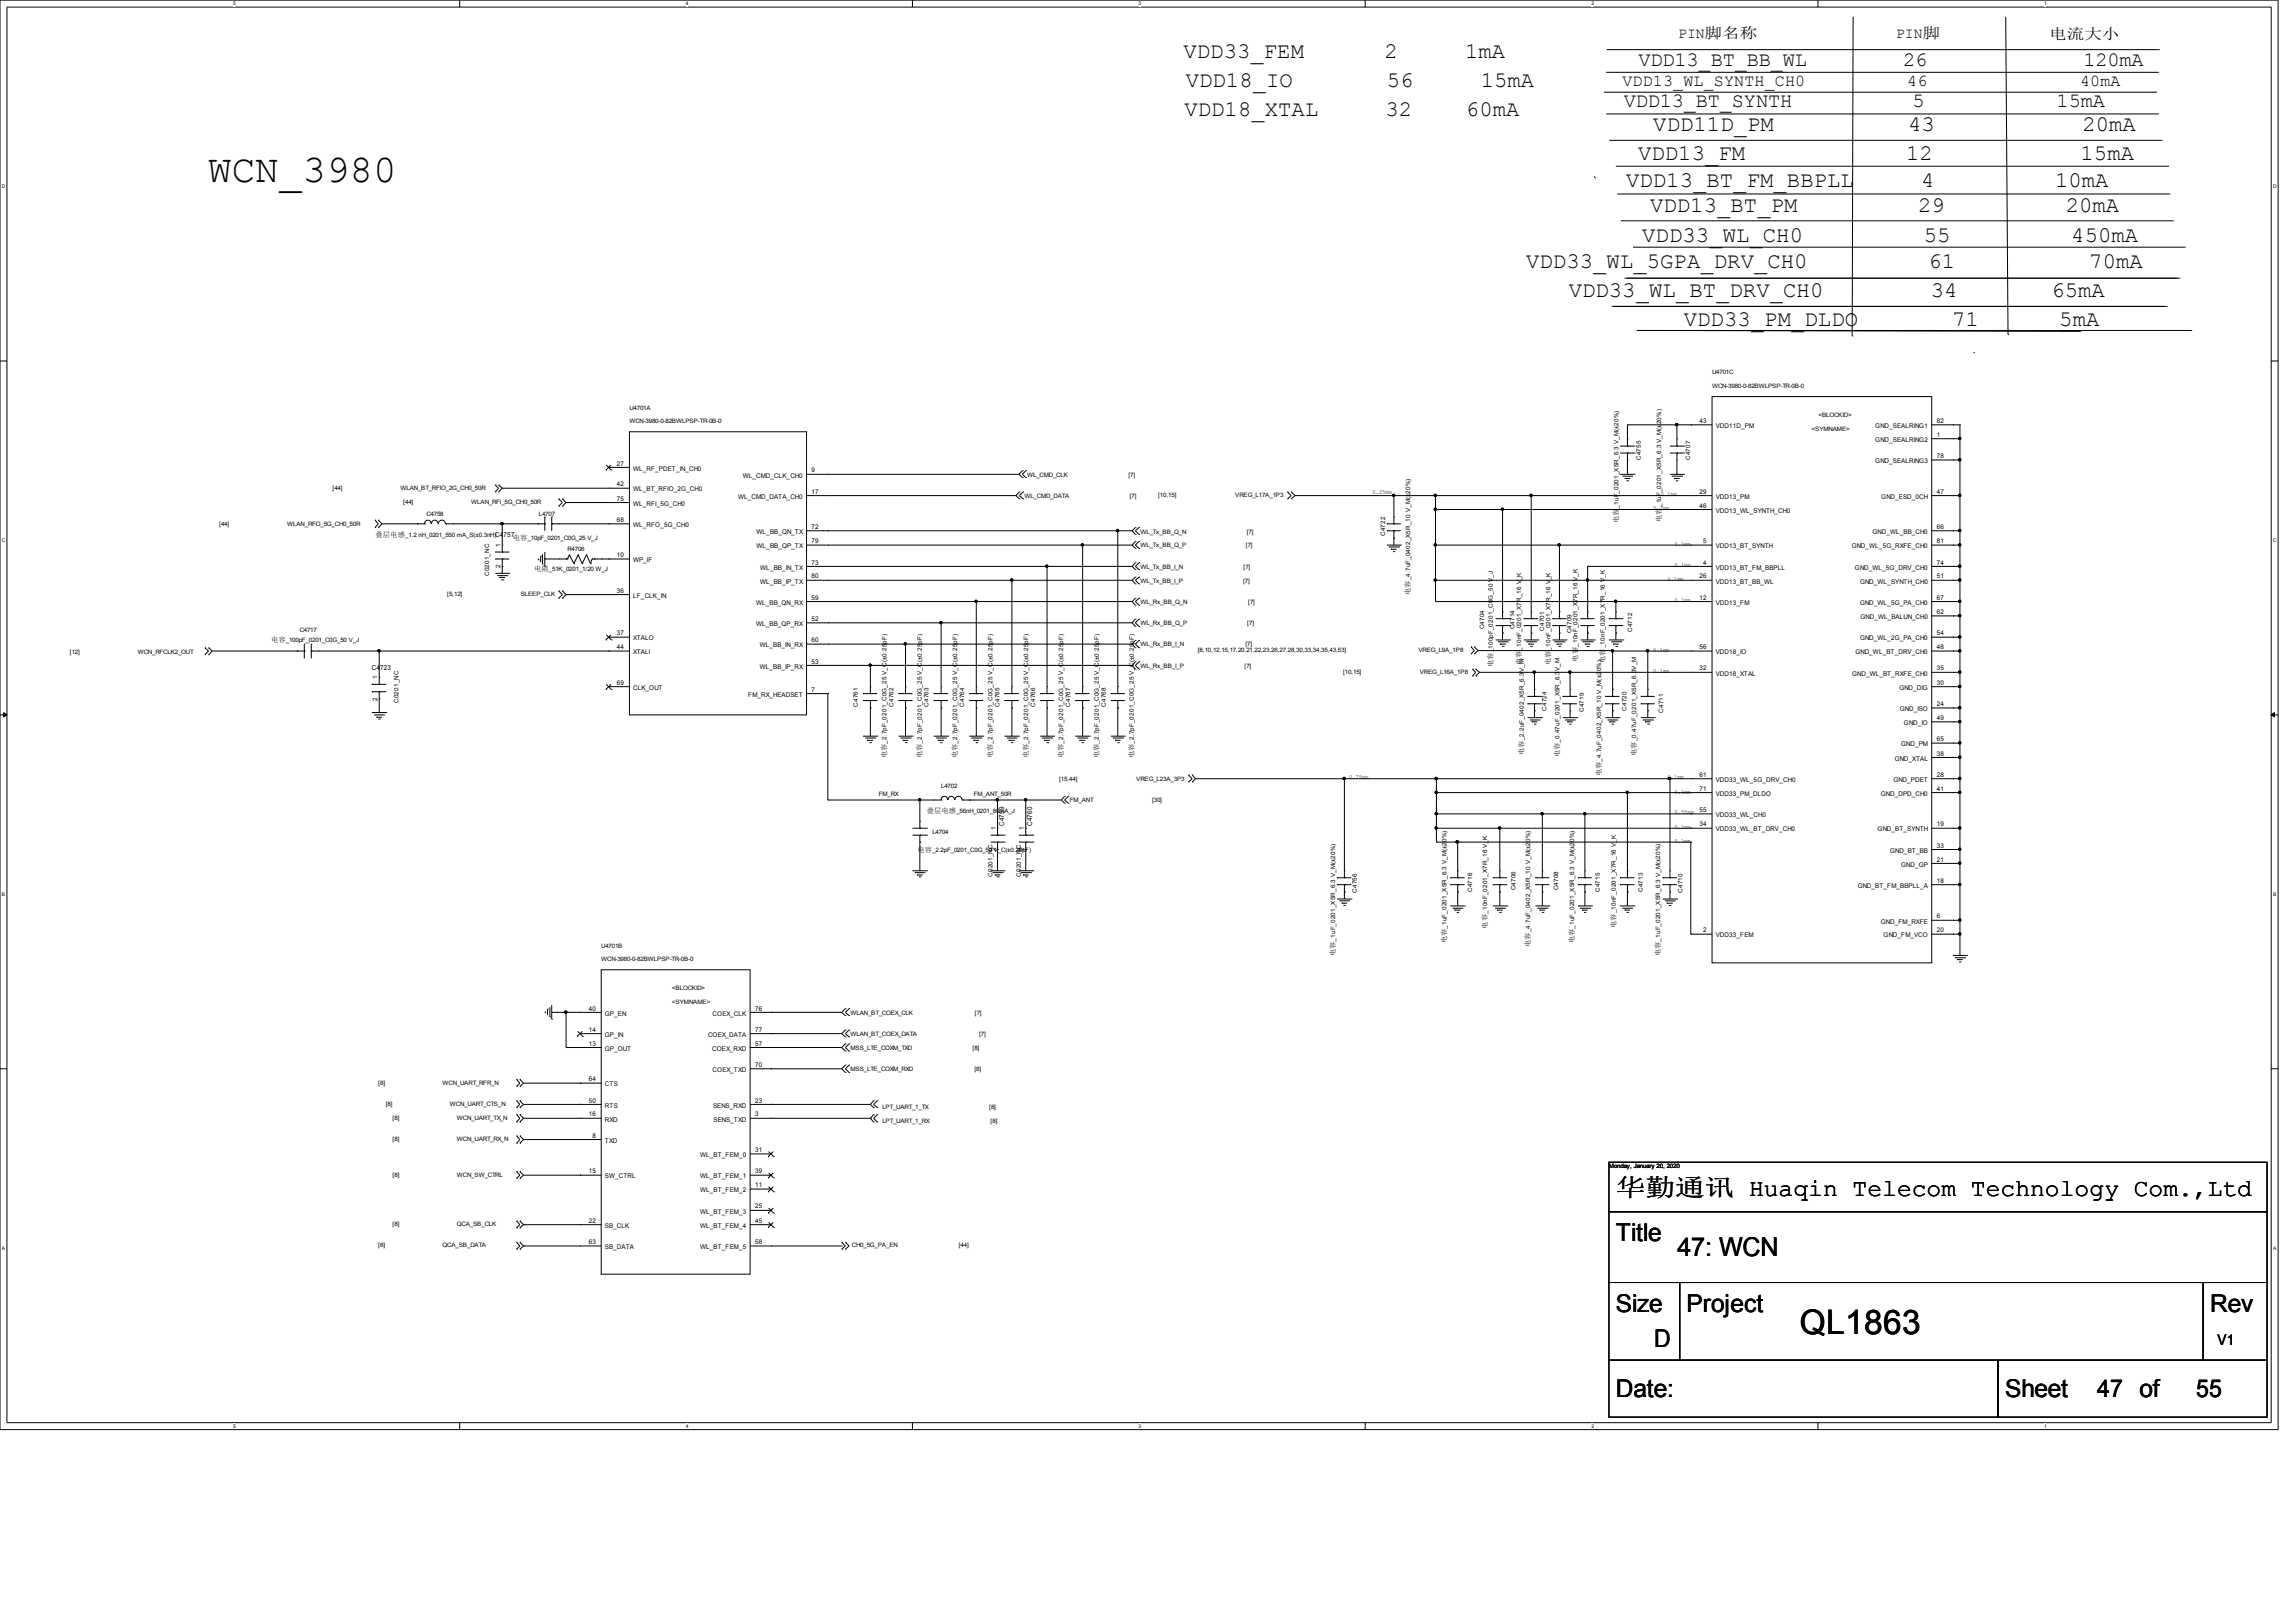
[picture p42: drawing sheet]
<svg xmlns="http://www.w3.org/2000/svg" width="420mm" height="297mm" viewBox="0 0 420 297" stroke-linecap="round" stroke-linejoin="round" font-family="sans-serif">
<defs><g id="words">
<text font-size="7.2" x="38.1" y="33.3">WCN_3980</text>
<text font-size="6.2" x="329.5" y="244.2">QL1863</text>
<text font-size="4.7" x="307.1" y="229.8">47: WCN</text>
<g font-size="4.5">
<text x="295.8" y="219">华勤通讯 Huaqin Telecom Technology Com.,Ltd</text>
<text x="295.8" y="227.1">Title</text>
<text x="295.8" y="240.1">Size</text>
<text x="308.8" y="240.1">Project</text>
<text x="404.6" y="240.1">Rev</text>
<text x="302.9" y="246.6">D</text>
<text x="295.8" y="255.6">Date:</text>
<text x="367.1" y="255.6">Sheet</text>
<text x="384" y="255.6">47 of</text>
<text x="402.1" y="255.6">55</text>
</g>
<g font-size="4.1">
<text x="216.7" y="10.6">VDD33_FEM</text>
<text x="253.5" y="10.6">2</text>
<text x="268.2" y="10.6">1mA</text>
<text x="217.1" y="15.9">VDD18_IO</text>
<text x="253.9" y="15.9">56</text>
<text x="271.1" y="15.9">15mA</text>
<text x="216.8" y="21.3">VDD18_XTAL</text>
<text x="253.7" y="21.3">32</text>
<text x="268.4" y="21.3">60mA</text>
<text x="302.7" y="23.9">VDD11D_PM</text>
<text x="349.3" y="23.9">43</text>
<text x="381.2" y="23.9">20mA</text>
<text x="299.9" y="29.3">VDD13_FM</text>
<text x="349" y="29.3">12</text>
<text x="380.9" y="29.3">15mA</text>
<text x="297.7" y="34.2">VDD13_BT_FM_BBPLL</text>
<text x="351.7" y="34.2">4</text>
<text x="376.2" y="34.2">10mA</text>
<text x="302.1" y="38.9">VDD13_BT_PM</text>
<text x="351.2" y="38.9">29</text>
<text x="378.2" y="38.9">20mA</text>
<text x="300.7" y="44.3">VDD33_WL_CH0</text>
<text x="352.2" y="44.3">55</text>
<text x="379.2" y="44.3">450mA</text>
<text x="279.4" y="49.1">VDD33_WL_5GPA_DRV_CH0</text>
<text x="353" y="49.1">61</text>
<text x="382.5" y="49.1">70mA</text>
<text x="287.2" y="54.3">VDD33_WL_BT_DRV_CH0</text>
<text x="308.3" y="59.7">VDD33_PM_DLDO</text>
<text x="353.5" y="54.3">34</text>
<text x="357.4" y="59.7">71</text>
<text x="375.6" y="54.3">65mA</text>
<text x="377" y="59.7">5mA</text>
</g>
<g font-size="3.7">
<text x="300" y="12.1">VDD13_BT_BB_WL</text>
<text x="348.4" y="12.1">26</text>
<text x="381.4" y="12.1">120mA</text>
<text x="297.3" y="19.6">VDD13_BT_SYNTH</text>
<text x="350.1" y="19.6">5</text>
<text x="376.5" y="19.6">15mA</text>
</g>
<g font-size="3">
<text x="297" y="15.8">VDD13_WL_SYNTH_CH0</text>
<text x="349.2" y="15.8">46</text>
<text x="380.8" y="15.8">40mA</text>
</g>
<g font-size="2.7">
<text x="307.3" y="7">PIN脚名称</text>
<text x="347.1" y="7">PIN脚</text>
<text x="375.2" y="7.2">电流大小</text>
<text x="406" y="246.2">V1</text>
</g>
<g font-size="1.3">
<text x="296.3" y="95.8" transform="rotate(-90 296.3 95.8)">电容</text>
<text x="304.1" y="95.5" transform="rotate(-90 304.1 95.5)">电容</text>
<text x="68.7" y="98.2">叠层电感</text>
<text x="90.7" y="98.3">C4757</text>
<text x="93.9" y="98.7">电容</text>
<text x="97.8" y="104.6">电阻</text>
<text x="258.1" y="108.9" transform="rotate(-90 258.1 108.9)">电容</text>
<text x="49.6" y="117.5">电容</text>
<text x="68.1" y="122.5">C4723</text>
<text x="273.3" y="122.1" transform="rotate(-90 273.3 122.1)">电容</text>
<text x="278.5" y="121.8" transform="rotate(-90 278.5 121.8)">电容</text>
<text x="283.9" y="121.8" transform="rotate(-90 283.9 121.8)">电容</text>
<text x="288.8" y="121.1" transform="rotate(-90 288.8 121.1)">电容</text>
<text x="293.8" y="121.4" transform="rotate(-90 293.8 121.4)">电容</text>
<text x="162.3" y="138.8" transform="rotate(-90 162.3 138.8)">电容</text>
<text x="168.7" y="138.8" transform="rotate(-90 168.7 138.8)">电容</text>
<text x="175.3" y="138.8" transform="rotate(-90 175.3 138.8)">电容</text>
<text x="181.7" y="138.8" transform="rotate(-90 181.7 138.8)">电容</text>
<text x="188.2" y="138.8" transform="rotate(-90 188.2 138.8)">电容</text>
<text x="194.6" y="138.8" transform="rotate(-90 194.6 138.8)">电容</text>
<text x="201.2" y="138.8" transform="rotate(-90 201.2 138.8)">电容</text>
<text x="207.6" y="138.8" transform="rotate(-90 207.6 138.8)">电容</text>
<text x="279" y="138.2" transform="rotate(-90 279 138.2)">电容</text>
<text x="285.5" y="138.6" transform="rotate(-90 285.5 138.6)">电容</text>
<text x="293.1" y="142.1" transform="rotate(-90 293.1 142.1)">电容</text>
<text x="299.6" y="138.4" transform="rotate(-90 299.6 138.4)">电容</text>
<text x="169.7" y="148.8">叠层电感</text>
<text x="168" y="155.9">电容</text>
<text x="183.8" y="151.2" transform="rotate(-90 183.8 151.2)">C4759</text>
<text x="189" y="151.2" transform="rotate(-90 189 151.2)">C4760</text>
<text x="264.8" y="172.7" transform="rotate(-90 264.8 172.7)">电容</text>
<text x="272.3" y="170" transform="rotate(-90 272.3 170)">电容</text>
<text x="280.2" y="173.3" transform="rotate(-90 280.2 173.3)">电容</text>
<text x="288.2" y="172.7" transform="rotate(-90 288.2 172.7)">电容</text>
<text x="295.8" y="169.9" transform="rotate(-90 295.8 169.9)">电容</text>
<text x="244.4" y="175" transform="rotate(-90 244.4 175)">电容</text>
<text x="304" y="175" transform="rotate(-90 304 175)">电容</text>
</g>
<g font-size="1.2">
<text x="311.1" y="77.4">43</text>
<text x="354.6" y="77.4">82</text>
<text x="314.1" y="78.3">VDD11D_PM</text>
<text x="343.3" y="78.3">GND_SEALRING1</text>
<text x="343.3" y="80.9">GND_SEALRING2</text>
<text x="354.6" y="80">1</text>
<text x="354.6" y="83.8">78</text>
<text x="112.9" y="85.2">27</text>
<text x="112.9" y="89">42</text>
<text x="115.9" y="86.1">WL_RF_PDET_IN_CH0</text>
<text x="115.9" y="89.9">WL_BT_RFIO_2G_CH0</text>
<text x="136" y="87.4">WL_CMD_CLK_CH0</text>
<text x="148.6" y="86.5">9</text>
<text x="343.3" y="84.8">GND_SEALRING3</text>
<text x="112.9" y="95.5">68</text>
<text x="112.9" y="91.6">75</text>
<text x="115.9" y="92.6">WL_RFI_5G_CH0</text>
<text x="135.1" y="91.3">WL_CMD_DATA_CH0</text>
<text x="148.6" y="90.4">17</text>
<text x="311.1" y="90.4">29</text>
<text x="311.1" y="92.9">46</text>
<text x="314.1" y="91.3">VDD13_PM</text>
<text x="314.1" y="93.8">VDD13_WL_SYNTH_CH0</text>
<text x="344.4" y="91.3">GND_ESD_0CH</text>
<text x="354.6" y="90.4">47</text>
<text x="91.6" y="100.1" transform="rotate(-90 91.6 100.1)">1</text>
<text x="112.9" y="102">10</text>
<text x="115.9" y="96.5">WL_RFO_5G_CH0</text>
<text x="138.5" y="100.4">WL_BB_QP_TX</text>
<text x="138.5" y="97.7">WL_BB_QN_TX</text>
<text x="148.6" y="99.4">79</text>
<text x="148.6" y="96.8">72</text>
<text x="311.8" y="99.4">5</text>
<text x="314.1" y="100.4">VDD13_BT_SYNTH</text>
<text x="339" y="100.4">GND_WL_5G_RXFE_CH0</text>
<text x="342.8" y="97.7">GND_WL_BB_CH0</text>
<text x="354.6" y="99.4">81</text>
<text x="354.6" y="96.8">66</text>
<text x="91.6" y="103.9" transform="rotate(-90 91.6 103.9)">2</text>
<text x="115.9" y="102.9">WP_IF</text>
<text x="139.2" y="104.3">WL_BB_IN_TX</text>
<text x="139.2" y="106.8">WL_BB_IP_TX</text>
<text x="148.6" y="103.3">73</text>
<text x="148.6" y="105.9">80</text>
<text x="311.1" y="105.9">26</text>
<text x="311.8" y="103.3">4</text>
<text x="314.1" y="104.3">VDD13_BT_FM_BBPLL</text>
<text x="314.1" y="106.8">VDD13_BT_BB_WL</text>
<text x="339.6" y="104.3">GND_WL_5G_DRV_CH0</text>
<text x="340.5" y="106.8">GND_WL_SYNTH_CH0</text>
<text x="354.6" y="103.3">74</text>
<text x="354.6" y="105.9">51</text>
<text x="112.9" y="108.5">36</text>
<text x="115.9" y="109.4">LF_CLK_IN</text>
<text x="138.4" y="110.7">WL_BB_QN_RX</text>
<text x="148.6" y="109.8">59</text>
<text x="148.6" y="113.7">52</text>
<text x="311.1" y="109.8">12</text>
<text x="314.1" y="110.7">VDD13_FM</text>
<text x="340.5" y="110.7">GND_WL_5G_PA_CH0</text>
<text x="340.6" y="113.3">GND_WL_BALUN_CH0</text>
<text x="354.6" y="112.4">62</text>
<text x="354.6" y="109.8">67</text>
<text x="112.9" y="116.3">37</text>
<text x="112.9" y="118.8">44</text>
<text x="115.9" y="117.2">XTALO</text>
<text x="115.9" y="119.7">XTALI</text>
<text x="138.4" y="114.6">WL_BB_QP_RX</text>
<text x="139.1" y="118.5">WL_BB_IN_RX</text>
<text x="148.6" y="117.5">60</text>
<text x="311.1" y="118.8">56</text>
<text x="314.1" y="119.7">VDD18_IO</text>
<text x="339.7" y="119.7">GND_WL_BT_DRV_CH0</text>
<text x="340.5" y="117.2">GND_WL_2G_PA_CH0</text>
<text x="354.6" y="116.3">54</text>
<text x="354.6" y="118.8">48</text>
<text x="69.1" y="124.3" transform="rotate(-90 69.1 124.3)">1</text>
<text x="112.9" y="125.3">69</text>
<text x="139.1" y="122.4">WL_BB_IP_RX</text>
<text x="148.6" y="121.4">53</text>
<text x="311.1" y="122.7">32</text>
<text x="314.1" y="123.6">VDD18_XTAL</text>
<text x="339.1" y="123.6">GND_WL_BT_RXFE_CH0</text>
<text x="354.6" y="122.7">35</text>
<text x="354.6" y="125.3">30</text>
<text x="69.1" y="128.2" transform="rotate(-90 69.1 128.2)">2</text>
<text x="115.9" y="126.3">CLK_OUT</text>
<text x="137" y="127.5">FM_RX_HEADSET</text>
<text x="148.6" y="126.6">7</text>
<text x="347.7" y="126.3">GND_DIG</text>
<text x="347.8" y="130.2">GND_ISO</text>
<text x="354.6" y="131.8">49</text>
<text x="354.6" y="129.2">24</text>
<text x="348.1" y="136.6">GND_PM</text>
<text x="348.6" y="132.7">GND_IO</text>
<text x="354.6" y="135.7">65</text>
<text x="311.1" y="142.2">61</text>
<text x="314.1" y="143.1">VDD33_WL_5G_DRV_CH0</text>
<text x="346.6" y="143.1">GND_PDET</text>
<text x="346.9" y="139.2">GND_XTAL</text>
<text x="354.6" y="142.2">28</text>
<text x="354.6" y="138.3">38</text>
<text x="311.1" y="144.7">71</text>
<text x="311.1" y="148.6">55</text>
<text x="314.1" y="145.7">VDD33_PM_DLDO</text>
<text x="314.1" y="149.5">VDD33_WL_CH0</text>
<text x="344.3" y="145.7">GND_DPD_CH0</text>
<text x="354.6" y="144.7">41</text>
<text x="182.3" y="155.7" transform="rotate(-90 182.3 155.7)">2</text>
<text x="182.3" y="151.9" transform="rotate(-90 182.3 151.9)">1</text>
<text x="187.5" y="155.7" transform="rotate(-90 187.5 155.7)">2</text>
<text x="187.5" y="151.9" transform="rotate(-90 187.5 151.9)">1</text>
<text x="311.1" y="151.2">34</text>
<text x="314.1" y="152.2">VDD33_WL_BT_DRV_CH0</text>
<text x="343.7" y="152.2">GND_BT_SYNTH</text>
<text x="354.6" y="155.1">33</text>
<text x="354.6" y="151.2">19</text>
<text x="346" y="156.1">GND_BT_BB</text>
<text x="348.1" y="158.6">GND_GP</text>
<text x="354.6" y="161.6">18</text>
<text x="354.6" y="157.7">21</text>
<text x="340.1" y="162.5">GND_BT_FM_BBPLL_A</text>
<text x="311.8" y="170.6">2</text>
<text x="314.1" y="171.6">VDD33_FEM</text>
<text x="344.3" y="169">GND_FM_RXFE</text>
<text x="344.8" y="171.6">GND_FM_VCO</text>
<text x="354.6" y="168.1">6</text>
<text x="354.6" y="170.6">20</text>
<text x="107.8" y="184.9">40</text>
<text x="110.7" y="185.9">GP_EN</text>
<text x="130.5" y="185.9">COEX_CLK</text>
<text x="138.3" y="184.9">76</text>
<text x="107.8" y="188.8">14</text>
<text x="107.8" y="191.4">13</text>
<text x="110.7" y="189.8">GP_IN</text>
<text x="129.6" y="189.8">COEX_DATA</text>
<text x="138.3" y="188.8">77</text>
<text x="138.3" y="191.4">57</text>
<text x="107.8" y="197.9">64</text>
<text x="110.7" y="192.3">GP_OUT</text>
<text x="130.4" y="192.3">COEX_RXD</text>
<text x="130.5" y="196.2">COEX_TXD</text>
<text x="138.3" y="195.3">70</text>
<text x="107.8" y="201.8">50</text>
<text x="110.7" y="198.8">CTS</text>
<text x="110.7" y="202.7">RTS</text>
<text x="130.6" y="202.7">SENS_RXD</text>
<text x="138.3" y="201.8">23</text>
<text x="107.8" y="204.3">16</text>
<text x="108.5" y="208.2">8</text>
<text x="110.7" y="205.3">RXD</text>
<text x="110.7" y="209.2">TXD</text>
<text x="130.6" y="205.3">SENS_TXD</text>
<text x="138.3" y="204.3">3</text>
<text x="107.8" y="214.7">15</text>
<text x="110.7" y="215.7">SW_CTRL</text>
<text x="128.2" y="215.7">WL_BT_FEM_1</text>
<text x="128.2" y="211.8">WL_BT_FEM_0</text>
<text x="138.3" y="214.7">39</text>
<text x="138.3" y="210.8">31</text>
<text x="128.2" y="218.2">WL_BT_FEM_2</text>
<text x="138.3" y="217.3">11</text>
<text x="138.3" y="221.2">25</text>
<text x="107.8" y="223.8">22</text>
<text x="107.8" y="227.7">63</text>
<text x="110.7" y="224.7">SB_CLK</text>
<text x="128.2" y="222.1">WL_BT_FEM_3</text>
<text x="128.2" y="224.7">WL_BT_FEM_4</text>
<text x="138.3" y="223.8">45</text>
<text x="138.3" y="227.7">58</text>
<text x="110.7" y="228.6">SB_DATA</text>
<text x="128.2" y="228.6">WL_BT_FEM_5</text>
</g>
<g font-size="1.1">
<text x="313.4" y="68.4">U4701C</text>
<text x="313.4" y="71.1">WCN-3980-0-82BWLPSP-TR-0B-0</text>
<text x="115.2" y="75">U4701A</text>
<text x="115.2" y="77.5">WCN-3980-0-82BWLPSP-TR-0B-0</text>
<text x="332.9" y="76.2">&lt;BLOCKID&gt;</text>
<text x="331.6" y="78.9">&lt;SYMNAME&gt;</text>
<text x="60.9" y="89.7">[44]</text>
<text x="73.3" y="89.7">WLAN_BT_RFIO_2G_CH0_50R</text>
<text x="188" y="87.2">WL_CMD_CLK</text>
<text x="206.6" y="87.2">[7]</text>
<text x="300.4" y="84.2" transform="rotate(-90 300.4 84.2)">C4755</text>
<text x="309.5" y="84.2" transform="rotate(-90 309.5 84.2)">C4707</text>
<text x="73.8" y="92.3">[44]</text>
<text x="78.1" y="94.3">C4758</text>
<text x="86.3" y="92.3">WLAN_RFI_5G_CH0_50R</text>
<text x="98.6" y="94.3">L4707</text>
<text x="187.5" y="91.1">WL_CMD_DATA</text>
<text x="206.8" y="91.1">[7]</text>
<text x="212" y="91">[10,15]</text>
<text x="226.1" y="91">VREG_L17A_1P3</text>
<text x="251.3" y="90.4">0.25mm</text>
<text x="296.3" y="93.1" transform="rotate(-90 296.3 93.1)">_1uF_0201_X5R_6.3 V_M(±20%)</text>
<text x="302.7" y="93.4">0.2mm</text>
<text x="304" y="90.8">0.1mm</text>
<text x="304.1" y="92.8" transform="rotate(-90 304.1 92.8)">_1uF_0201_X5R_6.3 V_M(±20%)</text>
<text x="40.1" y="96.2">[44]</text>
<text x="52.6" y="96.2">WLAN_RFO_5G_CH0_50R</text>
<text x="74.2" y="98.2">_1.2 nH_0201_550 mA_S(±0.3nH)</text>
<text x="96.6" y="98.7">_10pF_0201_C0G_25 V_J</text>
<text x="103.9" y="100.9">R4706</text>
<text x="208.8" y="100.2">WL_Tx_BB_Q_P</text>
<text x="208.8" y="97.6">WL_Tx_BB_Q_N</text>
<text x="228.1" y="100.2">[7]</text>
<text x="228.3" y="97.6">[7]</text>
<text x="253.6" y="98.1" transform="rotate(-90 253.6 98.1)">C4722</text>
<text x="306.6" y="99.9">0.1mm</text>
<text x="89.6" y="105.4" transform="rotate(-90 89.6 105.4)">C0201_NC</text>
<text x="100.5" y="104.6">_51K_0201_1/20 W_J</text>
<text x="208.8" y="104.1">WL_Tx_BB_I_N</text>
<text x="208.8" y="106.7">WL_Tx_BB_I_P</text>
<text x="227.6" y="106.7">[7]</text>
<text x="227.7" y="104.1">[7]</text>
<text x="258.1" y="106.2" transform="rotate(-90 258.1 106.2)">_4.7uF_0402_X5R_10 V_M(±20%)</text>
<text x="305.3" y="106.4">0.1mm</text>
<text x="306.6" y="103.7">0.1mm</text>
<text x="81.9" y="109.2">[5,12]</text>
<text x="95.3" y="109.2">SLEEP_CLK</text>
<text x="208.8" y="110.6">WL_Rx_BB_Q_N</text>
<text x="228.5" y="110.6">[7]</text>
<text x="306.6" y="110.2">0.1mm</text>
<text x="12.8" y="119.7">[12]</text>
<text x="25.2" y="119.7">WCN_RFCLK2_OUT</text>
<text x="52.3" y="117.5">_100pF_0201_C0G_50 V_J</text>
<text x="54.9" y="115.6">C4717</text>
<text x="208.8" y="114.4">WL_Rx_BB_Q_P</text>
<text x="208.8" y="118.3">WL_Rx_BB_I_N</text>
<text x="219.3" y="119.4">[8,10,12,15,17,20,21,22,23,26,27,28,30,33,34,35,43,53]</text>
<text x="228" y="118.3">[7]</text>
<text x="228.3" y="114.4">[7]</text>
<text x="259.7" y="119.4">VREG_L9A_1P8</text>
<text x="271.7" y="115.2" transform="rotate(-90 271.7 115.2)">C4704</text>
<text x="273.3" y="119.4" transform="rotate(-90 273.3 119.4)">_100pF_0201_C0G_50 V_J</text>
<text x="277.3" y="115.2" transform="rotate(-90 277.3 115.2)">C4714</text>
<text x="278.5" y="119.1" transform="rotate(-90 278.5 119.1)">_10nF_0201_X7R_16 V_K</text>
<text x="282.7" y="115.4" transform="rotate(-90 282.7 115.4)">C4701</text>
<text x="283.9" y="119.1" transform="rotate(-90 283.9 119.1)">_10nF_0201_X7R_16 V_K</text>
<text x="287.7" y="115.9" transform="rotate(-90 287.7 115.9)">C4709</text>
<text x="288.8" y="118.4" transform="rotate(-90 288.8 118.4)">_10nF_0201_X7R_16 V_K</text>
<text x="293.8" y="118.6" transform="rotate(-90 293.8 118.6)">_10nF_0201_X7R_16 V_K</text>
<text x="298.8" y="115.7" transform="rotate(-90 298.8 115.7)">C4712</text>
<text x="302.7" y="119.3">0.1mm</text>
<text x="208.8" y="122.2">WL_Rx_BB_I_P</text>
<text x="227.8" y="122.2">[7]</text>
<text x="245.9" y="123.4">[10,15]</text>
<text x="259.9" y="123.4">VREG_L16A_1P8</text>
<text x="302.7" y="123.1">0.1mm</text>
<text x="73" y="128.6" transform="rotate(-90 73 128.6)">C0201_NC</text>
<text x="157.1" y="129.3" transform="rotate(-90 157.1 129.3)">C4761</text>
<text x="163.6" y="129.3" transform="rotate(-90 163.6 129.3)">C4762</text>
<text x="170" y="129.3" transform="rotate(-90 170 129.3)">C4763</text>
<text x="176.5" y="129.3" transform="rotate(-90 176.5 129.3)">C4764</text>
<text x="183" y="129.3" transform="rotate(-90 183 129.3)">C4765</text>
<text x="189.5" y="129.3" transform="rotate(-90 189.5 129.3)">C4766</text>
<text x="195.9" y="129.3" transform="rotate(-90 195.9 129.3)">C4767</text>
<text x="202.4" y="129.3" transform="rotate(-90 202.4 129.3)">C4768</text>
<text x="283.1" y="130.1" transform="rotate(-90 283.1 130.1)">C4724</text>
<text x="290" y="130.3" transform="rotate(-90 290 130.3)">C4719</text>
<text x="297.8" y="130.1" transform="rotate(-90 297.8 130.1)">C4720</text>
<text x="304.5" y="130.4" transform="rotate(-90 304.5 130.4)">C4711</text>
<text x="162.3" y="136.1" transform="rotate(-90 162.3 136.1)">_2.7pF_0201_C0G_25 V_C(±0.25pF)</text>
<text x="168.7" y="136.1" transform="rotate(-90 168.7 136.1)">_2.7pF_0201_C0G_25 V_C(±0.25pF)</text>
<text x="175.3" y="136.1" transform="rotate(-90 175.3 136.1)">_2.7pF_0201_C0G_25 V_C(±0.25pF)</text>
<text x="181.7" y="136.1" transform="rotate(-90 181.7 136.1)">_2.7pF_0201_C0G_25 V_C(±0.25pF)</text>
<text x="188.2" y="136.1" transform="rotate(-90 188.2 136.1)">_2.7pF_0201_C0G_25 V_C(±0.25pF)</text>
<text x="194.6" y="136.1" transform="rotate(-90 194.6 136.1)">_2.7pF_0201_C0G_25 V_C(±0.25pF)</text>
<text x="201.2" y="136.1" transform="rotate(-90 201.2 136.1)">_2.7pF_0201_C0G_25 V_C(±0.25pF)</text>
<text x="207.6" y="136.1" transform="rotate(-90 207.6 136.1)">_2.7pF_0201_C0G_25 V_C(±0.25pF)</text>
<text x="279" y="135.5" transform="rotate(-90 279 135.5)">_2.2uF_0402_X5R_6.3V_M</text>
<text x="285.5" y="135.9" transform="rotate(-90 285.5 135.9)">_0.47uF_0201_X5R_6.3V_M</text>
<text x="299.6" y="135.7" transform="rotate(-90 299.6 135.7)">_0.47uF_0201_X5R_6.3V_M</text>
<text x="193.9" y="142.9">[15,44]</text>
<text x="208" y="142.9">VREG_L23A_3P3</text>
<text x="247" y="142.6">0.75mm</text>
<text x="293.1" y="139.4" transform="rotate(-90 293.1 139.4)">_4.7uF_0402_X5R_10 V_M(±20%)</text>
<text x="305.3" y="142.6">0.1mm</text>
<text x="160.9" y="145.7">FM_RX</text>
<text x="172.3" y="144.2">L4702</text>
<text x="175.1" y="148.8">_56nH_0201_80mA_J</text>
<text x="178.3" y="145.7">FM_ANT_50R</text>
<text x="195.8" y="146.8">FM_ANT</text>
<text x="210.9" y="146.8">[30]</text>
<text x="306.6" y="149">0.55mm</text>
<text x="306.6" y="145.2">0.1mm</text>
<text x="170.7" y="152.7">L4704</text>
<text x="170.7" y="155.9">_2.2pF_0201_C0G_50 V_C(±0.25pF)</text>
<text x="306.6" y="151.7">0.1mm</text>
<text x="306.6" y="154.3">0.1mm</text>
<text x="181.7" y="160.5" transform="rotate(-90 181.7 160.5)">C0201_NC</text>
<text x="186.9" y="160.5" transform="rotate(-90 186.9 160.5)">C0201_NC</text>
<text x="248.4" y="163.4" transform="rotate(-90 248.4 163.4)">C4756</text>
<text x="269.5" y="163.3" transform="rotate(-90 269.5 163.3)">C4716</text>
<text x="272.3" y="167.2" transform="rotate(-90 272.3 167.2)">_10nF_0201_X7R_16 V_K</text>
<text x="277.5" y="162.9" transform="rotate(-90 277.5 162.9)">C4706</text>
<text x="285.2" y="162.9" transform="rotate(-90 285.2 162.9)">C4708</text>
<text x="292.9" y="163.3" transform="rotate(-90 292.9 163.3)">C4715</text>
<text x="295.8" y="167.2" transform="rotate(-90 295.8 167.2)">_10nF_0201_X7R_16 V_K</text>
<text x="300.7" y="163.3" transform="rotate(-90 300.7 163.3)">C4713</text>
<text x="308" y="163.4" transform="rotate(-90 308 163.4)">C4710</text>
<text x="110.1" y="173.4">U4701B</text>
<text x="244.4" y="172.3" transform="rotate(-90 244.4 172.3)">_1uF_0201_X5R_6.3 V_M(±20%)</text>
<text x="264.8" y="170" transform="rotate(-90 264.8 170)">_1uF_0201_X5R_6.3 V_M(±20%)</text>
<text x="280.2" y="170.6" transform="rotate(-90 280.2 170.6)">_4.7uF_0402_X5R_10 V_M(±20%)</text>
<text x="288.2" y="170" transform="rotate(-90 288.2 170)">_1uF_0201_X5R_6.3 V_M(±20%)</text>
<text x="304" y="172.3" transform="rotate(-90 304 172.3)">_1uF_0201_X5R_6.3 V_M(±20%)</text>
<text x="110.1" y="176">WCN-3980-0-82BWLPSP-TR-0B-0</text>
<text x="123" y="183.8">&lt;SYMNAME&gt;</text>
<text x="123" y="181.1">&lt;BLOCKID&gt;</text>
<text x="155.7" y="185.7">WLAN_BT_COEX_CLK</text>
<text x="178.5" y="185.7">[7]</text>
<text x="155.7" y="189.6">WLAN_BT_COEX_DATA</text>
<text x="179.2" y="189.6">[7]</text>
<text x="155.7" y="192.1">MSS_LTE_COXM_TXD</text>
<text x="155.7" y="196">MSS_LTE_COXM_RXD</text>
<text x="178.1" y="192.1">[8]</text>
<text x="178.4" y="196">[8]</text>
<text x="69.3" y="198.5">[8]</text>
<text x="70.6" y="202.4">[8]</text>
<text x="81" y="198.5">WCN_UART_RFR_N</text>
<text x="82.4" y="202.4">WCN_UART_CTS_N</text>
<text x="161.5" y="202.9">LPT_UART_1_TX</text>
<text x="181.1" y="202.9">[8]</text>
<text x="71.9" y="205">[8]</text>
<text x="71.9" y="208.9">[8]</text>
<text x="83.7" y="205">WCN_UART_TX_N</text>
<text x="83.7" y="208.9">WCN_UART_RX_N</text>
<text x="161.5" y="205.5">LPT_UART_1_RX</text>
<text x="181.4" y="205.5">[8]</text>
<text x="71.9" y="215.3">[8]</text>
<text x="83.7" y="215.3">WCN_SW_CTRL</text>
<text x="294.6" y="213.8">Monday, January 20, 2020</text>
<text x="71.9" y="224.4">[8]</text>
<text x="83.7" y="224.4">QCA_SB_CLK</text>
<text x="69.3" y="228.3">[8]</text>
<text x="81" y="228.3">QCA_SB_DATA</text>
<text x="156" y="228.2">CH0_5G_PA_EN</text>
<text x="175.5" y="228.2">[44]</text>
</g>
<g font-size=".9">
<text x="42.7" y="1">5</text>
<text x="125.6" y="1">4</text>
<text x="208.4" y="1">3</text>
<text x="291.3" y="1">2</text>
<text x="374.2" y="1">1</text>
<text x=".3" y="34.4">D</text>
<text x="416.1" y="34.4">D</text>
<text x=".3" y="99.2">C</text>
<text x="416.1" y="99.2">C</text>
<text x=".3" y="163.9">B</text>
<text x="416.1" y="163.9">B</text>
<text x=".3" y="228.7">A</text>
<text x="416.1" y="228.7">A</text>
<text x="42.7" y="261.3">5</text>
<text x="125.6" y="261.3">4</text>
<text x="208.4" y="261.3">3</text>
<text x="291.3" y="261.3">2</text>
<text x="374.2" y="261.3">1</text>
</g>
</g></defs>
<path d="M0 0h417.1v261.6h-417.1zM1.3 1.3h414.5v259.1h-414.5z" fill="none" stroke="#000" stroke-width=".18"/>
<g fill="#fff">
<path d="M42.7 .2h.3v.9h-.3z"/>
<path d="M42.7 260.5h.3v1h-.3z"/>
</g>
<path d="M84.2 0v1.3M84.2 260.4v1.2" fill="none" stroke="#000" stroke-width=".18"/>
<g fill="#fff">
<path d="M125.6 .2h.3v.9h-.3z"/>
<path d="M125.6 260.5h.3v1h-.3z"/>
</g>
<path d="M167 0v1.3M167 260.4v1.2" fill="none" stroke="#000" stroke-width=".18"/>
<g fill="#fff">
<path d="M208.4 .2h.4v.9h-.4z"/>
<path d="M208.4 260.5h.4v1h-.4z"/>
</g>
<path d="M249.9 0v1.3M249.9 260.4v1.2" fill="none" stroke="#000" stroke-width=".18"/>
<g fill="#fff">
<path d="M291.3 .2h.4v.9h-.4z"/>
<path d="M291.3 260.5h.4v1h-.4z"/>
</g>
<path d="M332.8 0v1.3M332.8 260.4v1.2" fill="none" stroke="#000" stroke-width=".18"/>
<g fill="#fff">
<path d="M374.2 .2h.4v.9h-.4z"/>
<path d="M374.2 260.5h.4v1h-.4z"/>
<path d="M.3 33.6h.5v1h-.5z"/>
<path d="M416.1 33.6h.5v1h-.5z"/>
<path d="M.3 98.4h.5v.9h-.5z"/>
<path d="M416.1 98.4h.5v.9h-.5z"/>
</g>
<path d="M0 66.1h1.3M415.8 66.1h1.3" fill="none" stroke="#000" stroke-width=".18"/>
<g fill="#fff">
<path d="M.3 163.2h.5v.9h-.5z"/>
<path d="M416.1 163.2h.5v.9h-.5z"/>
</g>
<path d="M0 130.8h1.3M415.8 130.8h1.3" fill="none" stroke="#000" stroke-width=".18"/>
<path d="M.7 130.4l.6 .4-.6 .4zM415.8 130.8l.6-.4v.8z" fill="#000" stroke="#000" stroke-width=".18"/>
<g fill="#fff">
<path d="M.3 228h.5v.9h-.5z"/>
<path d="M416.1 228h.5v.9h-.5z"/>
</g>
<g fill="none" stroke="#000" stroke-width=".18">
<path d="M293.6 16.9h101.1M294 13.2h101.1M294.1 9.1h101.1M339.3 3.1l-.2 58.4M367.2 3.1l.4 58.1M394.7 16.9h.1M395.1 13.2h.1M395.2 9.1h.1M291.8 32.3l.3 .3M294 20.9h101.1M294.6 25.7h101.1M295.8 30.4h101.1"/>
<path d="M296.1 35.5h101.1M395.1 20.9h.1M395.7 25.7h.1M396.9 30.4h.1M397.2 35.5h.1M295.1 56.1h101.6M296.8 40.4h101M297.4 50.9h101.5M299 45.2h101M396.1 56.1h.1M396.7 56.1h.1M397.8 40.4h.1"/>
<path d="M398.4 50.9h.1M398.9 50.9h.1M400 45.2h.1M115.2 79h32.5v51.8h-32.5zM297.9 77.8h.1M297.9 77.8v3.8M297.9 77.8h15.5M299.6 60.5l81.2 .1M300.1 60.5h101.1M307 77.8h.1M307 77.8v3.8M309.5 77.8h.1"/>
<path d="M313.4 72.6h40.3v103.6h-40.3zM339.1 61.5h.1M353.7 77.8h5.1M357.5 77.8h.1M358.8 77.8h.1M358.8 77.8v97.1M361.3 64.5h.1M361.4 64.5h.1M367.6 61.2h.1M380.8 60.6h.1M401.2 60.5h.1M68.7 95.2h.1"/>
<path d="M68.7 96.5h.1M68.7 95.2l.6 .7-.6 .6M69.3 96.5h.1M69.3 95.2h.1M69.3 95.2l.6 .7M69.9 95.9l-.6 .6M69.9 95.9h7.8M76.4 95.9h.1M77.7 95.9h.1M78.9 95.9a.6 .6 0 0 0-.6-.7 .6 .6 0 0 0-.6 .7M80.2 95.9a.6 .6 0 0 0-.6-.7 .6 .6 0 0 0-.6 .7M81.5 95.9a.64 .64 0 0 0-.6-.7 .64 .64 0 0 0-.6 .7"/>
<path d="M81.6 95.9h.1M81.6 95.9h18.1M82.9 95.9h.1M90.7 88.8h.1M90.7 90h.1M90.7 88.8l.6 .6-.6 .6M91.3 90h.1M91.3 88.8h.1M91.3 88.8l.6 .6M91.9 99.8h.1M91.9 95.9h.1M91.9 89.4h.1"/>
<path d="M91.9 89.4l-.6 .6M91.9 95.9v5.1M91.9 89.4h23.3M98.5 95.9h.1M99.7 94.6h.1M99.7 95.9h.1M99.7 94.6v2.5M101 95.9h.1M101 94.6h.1M101 94.6v2.5M101 95.9h14.2M102.3 91.3h.1"/>
<path d="M102.3 92.7h.1M102.3 95.9h.1M102.3 91.3l.7 .7-.7 .7M103 92.7h.1M103 91.3h.1M103 91.3l.6 .7M103.6 92h.1M103.6 92l-.6 .7M103.6 92h11.6M110.9 86h.1M111 85.1l.9 .9M111.4 85.5h.1"/>
<path d="M111.4 89.4h.1M111.4 95.9h.1M111.4 92h.1M111.4 85.5h3.8M111.8 85.1l-.9 .9M111.9 86h.1M147.7 99.8h59.6M147.7 86.8h38.8M147.7 97.1h59.6M147.7 90.7h38.3M151.6 86.8h.1M151.6 99.8h.1"/>
<path d="M151.6 90.7h.1M151.6 97.1h.1M186 90.7h.1M186 90.7l.6 .6M186.5 86.8h.1M186.5 86.8l.7 .6M186.6 90h.1M186.6 91.3h.1M186.6 90l-.6 .7M187.2 86.1h.1M187.2 87.4h.1M187.2 86.1l-.7 .7"/>
<path d="M187.3 91.3h.1M187.3 90h.1M187.3 90l-.7 .7 .7 .6M187.8 87.4h.1M187.8 86.1h.1M187.8 86.1l-.6 .7 .6 .6M198.2 99.8h.1M198.2 99.8v27.1M204.6 97.1h.1M204.6 97.1v29.8M207.3 99.8h.1M207.3 97.1h.1"/>
<path d="M207.3 99.8l.6 .6M207.3 97.1l.6 .7M207.9 99.1h.1M207.9 96.5h.1M207.9 97.8h.1M207.9 99.1l-.6 .7M207.9 96.5l-.6 .6M208.5 99.1h.1M208.5 97.8h.1M208.5 96.5h.1M208.5 99.1l-.6 .7 .6 .6M208.5 96.5l-.6 .6 .6 .7"/>
<path d="M235.7 90h.1M235.7 91.3h.1M235.7 90l.7 .7-.7 .6M236.4 91.3h.1M236.4 90h.1M236.4 90l.7 .7M237.1 90.7l-.7 .6M237.1 90.7h76.3M253.9 95.9h.1M253.9 97.1h.1M253.9 99.8h2.6M253.9 95.9h2.6"/>
<path d="M253.9 97.1h2.6M255.2 95.9h.1M255.2 97.1h.1M255.2 94.6h.1M255.2 98.5h.1M255.2 90.7h.1M255.2 90.7v5.2M255.2 97.1v2.7M256.5 99.8h.1M262.8 99.8h.1M262.8 90.7h.1M262.8 93.2h.1"/>
<path d="M262.8 99.8h50.6M262.8 93.2h50.6M262.8 90.7v19.4M275.1 93.2h.1M275.1 93.2v20M280.3 90.7h.1M280.3 90.7v22.5M285.5 99.8h.1M285.5 99.8v13.4M296.6 86.8h2.6M296.6 82.9h2.6M296.6 81.6h2.6"/>
<path d="M297 87.2h1.8M297.4 87.6h.1M297.4 87.6h1M297.8 88h.2M297.9 82.9h.1M297.9 81.6h.1M297.9 84.2h.1M297.9 80.3h.1M297.9 86.8h.1M297.9 82.9v3.9M298 88h.1M298.8 87.2h.1"/>
<path d="M299.2 86.8h.1M299.2 82.9h.1M299.2 81.6h.1M305.7 86.8h2.6M305.7 82.9h2.6M305.7 81.6h2.6M306.1 87.2h1.8M306.5 87.6h.1M306.5 87.6h1M306.8 88h.3M307 82.9h.1M307 81.6h.1"/>
<path d="M307 84.2h.1M307 80.3h.1M307 86.8h.1M307 82.9v3.9M307.1 88h.1M307.9 87.2h.1M308.3 86.8h.1M308.3 82.9h.1M308.3 81.6h.1M309.5 90.7h.1M309.5 99.8h.1M309.5 93.2h.1"/>
<path d="M353.7 99.8h5.1M353.7 97.1h5.1M353.7 90.7h5.1M353.7 80.3h5.1M353.7 84.2h5.1M357.5 99.8h.1M357.5 97.1h.1M357.5 80.3h.1M357.5 84.2h.1M357.5 90.7h.1M358.8 80.3h.1M358.8 84.2h.1"/>
<path d="M358.8 90.7h.1M358.8 97.1h.1M358.8 99.8h.1M37.5 118.6h.1M37.5 119.8h.1M37.5 118.6l.7 .6-.7 .6M38.2 119.8h.1M38.2 118.6h.1M38.2 118.6l.7 .6M38.9 119.2l-.7 .6M38.9 119.2h16.8M54.4 119.2h.1"/>
<path d="M55.7 117.9h.1M55.7 119.2h.1M55.7 117.9v2.6M57 119.2h.1M57 117.9h.1M57 117.9v2.6M57 119.2h58.2M58.3 119.2h.1M69.4 119.2h.1M69.4 119.2v6.1M90.7 101h.1M90.7 102.3h.1"/>
<path d="M90.7 104.9h2.5M90.7 101h2.5M90.7 102.3h2.5M91 105.4h1.9M91.4 105.7h.1M91.4 105.7h1.1M91.8 106.1h.3M91.9 101h.1M91.9 102.3h.1M91.9 103.7h.1M91.9 102.3v2.6M92.1 106.1h.1"/>
<path d="M92.9 105.4h.1M93.2 104.9h.1M98.6 102.5h.1M98.6 102.2v.3M99 101.8h.1M99 101.8v1.1M99.3 103.2h.1M99.3 101.5v1.7M99.7 103.7h.1M99.7 102.3h.1M99.7 101v2.7M99.7 102.3h4.2"/>
<path d="M102.3 108.1h.1M102.3 109.5h.1M102.3 102.3h.1M102.3 108.1l.7 .7-.7 .7M103 109.5h.1M103 108.1h.1M103 108.1l.6 .7M103.6 102.3h.1M103.6 108.8h.1M103.6 108.8l-.6 .7M103.6 108.8h11.6M103.9 102.3h.1"/>
<path d="M104.2 101.5h.1M104.2 101.5l.9 1.7M104.2 101.5l-.3 .8M105.1 103.2h.1M105.8 101.5h.1M105.8 101.5l.8 1.7M105.8 101.5l-.7 1.7M106.6 103.2h.1M107.4 101.5h.1M107.4 101.5l.7 1.7M107.4 101.5l-.8 1.7M108.1 103.2h.1"/>
<path d="M108.4 102.3h.1M108.4 102.3h6.8M108.4 102.3l-.3 .9M108.8 102.3h.1M110.1 102.3h.1M110.9 117.1h.1M111 116.2l.9 .9M111.4 116.6h.1M111.4 119.2h.1M111.4 102.3h.1M111.4 108.8h.1M111.4 116.6h3.8"/>
<path d="M111.8 116.2l-.9 .9M111.9 117.1h.1M147.7 117.9h59.6M147.7 103.7h59.6M147.7 106.2h59.6M147.7 110.1h59.6M147.7 114h59.6M151.6 103.7h.1M151.6 106.2h.1M151.6 110.1h.1M151.6 117.9h.1M151.6 114h.1"/>
<path d="M165.8 117.9h.1M165.8 117.9v9M172.3 114h.1M172.3 114v12.9M178.7 110.1h.1M178.7 110.1v16.8M185.3 106.2h.1M185.3 106.2v20.7M191.7 103.7h.1M191.7 103.7v23.2M207.3 117.9h.1M207.3 114h.1"/>
<path d="M207.3 110.1h.1M207.3 106.2h.1M207.3 103.7h.1M207.3 103.7l.6 .6M207.3 114l.6 .7M207.3 110.1l.6 .7M207.3 106.2l.6 .7M207.3 117.9l.6 .7M207.9 103h.1M207.9 104.3h.1M207.9 100.4h.1M207.9 113.3h.1"/>
<path d="M207.9 114.7h.1M207.9 109.5h.1M207.9 110.8h.1M207.9 105.6h.1M207.9 106.9h.1M207.9 117.2h.1M207.9 118.6h.1M207.9 103l-.6 .7M207.9 113.3l-.6 .7M207.9 109.5l-.6 .6M207.9 105.6l-.6 .6M207.9 117.2l-.6 .7"/>
<path d="M208.5 104.3h.1M208.5 103h.1M208.5 100.4h.1M208.5 114.7h.1M208.5 113.3h.1M208.5 110.8h.1M208.5 109.5h.1M208.5 106.9h.1M208.5 105.6h.1M208.5 118.6h.1M208.5 117.2h.1M208.5 103l-.6 .7 .6 .6"/>
<path d="M208.5 113.3l-.6 .7 .6 .7M208.5 109.5l-.6 .6 .6 .7M208.5 105.6l-.6 .6 .6 .7M208.5 117.2l-.6 .7 .6 .7M254.3 100.1h1.8M254.7 100.5h.1M254.7 100.5h1M255 101h.3M255.3 101h.1M256.1 100.1h.1M262.8 110.1h.1M262.8 106.2h.1"/>
<path d="M262.8 106.2h50.6M262.8 110.1h50.6M269.3 118.4h.1M269.3 119.7h.1M269.3 118.4l.6 .7-.6 .6M269.9 119.7h.1M269.9 118.4h.1M269.9 118.4l.7 .7M270.6 119.1l-.7 .6M270.6 119.1h24.6M273.8 117.1h2.6M273.8 114.5h2.6"/>
<path d="M273.8 113.2h2.6M274.2 117.5h1.8M274.6 117.9h.1M274.6 117.9h1.1M275 118.3h.3M275.1 114.5h.1M275.1 113.2h.1M275.1 115.9h.1M275.1 112h.1M275.1 114.5v2.6M275.3 118.3h.1M276 117.5h.1"/>
<path d="M276.4 117.1h.1M276.4 114.5h.1M276.4 113.2h.1M279 113.2h.1M279 114.5h.1M279 117.1h2.6M279 114.5h2.6M279 113.2h2.6M279.4 117.5h1.8M279.8 117.9h.1M279.8 117.9h1M280.2 118.3h.2"/>
<path d="M280.3 113.2h.1M280.3 114.5h.1M280.3 112h.1M280.3 115.9h.1M280.3 114.5v2.6M280.4 118.3h.1M281.2 117.5h.1M281.6 117.1h.1M284.2 113.2h.1M284.2 114.5h.1M284.2 117.1h2.6M284.2 114.5h2.6"/>
<path d="M284.2 113.2h2.6M284.6 117.5h1.8M285 117.9h.1M285 117.9h1M285.3 118.3h.3M285.5 113.2h.1M285.5 114.5h.1M285.5 112h.1M285.5 115.9h.1M285.5 114.5v2.6M285.6 118.3h.1M286.4 117.5h.1"/>
<path d="M286.8 117.1h.1M289.4 113.2h.1M289.4 114.5h.1M289.4 117.1h2.5M289.4 114.5h2.5M289.4 113.2h2.5M289.7 117.5h1.9M290.2 117.9h.1M290.2 117.9h1M290.5 118.3h.3M290.7 113.2h.1M290.7 114.5h.1"/>
<path d="M290.7 112h.1M290.7 115.9h.1M290.7 106.2h.1M290.7 103.7h.1M290.7 103.7v9.5M290.7 114.5v2.6M290.7 103.7h22.7M290.8 118.3h.1M291.6 117.5h.1M291.9 117.1h.1M294.6 113.2h.1M294.6 114.5h.1"/>
<path d="M294.6 117.1h2.6M294.6 114.5h2.6M294.6 113.2h2.6M295 117.5h1.8M295.2 119.1h.1M295.2 119.2h.1M295.2 119.2h18.2M295.2 119.1v8.4M295.3 117.9h.1M295.3 117.9h1M295.7 118.3h.3M295.8 113.2h.1"/>
<path d="M295.8 114.5h.1M295.8 112h.1M295.8 115.9h.1M295.8 110.1h.1M295.8 110.1v3.1M295.8 114.5v2.6M296 118.3h.1M296.8 117.5h.1M297.2 117.1h.1M301.7 119.2h.1M301.7 119.2v8.3M309.5 103.7h.1"/>
<path d="M309.5 110.1h.1M309.5 106.2h.1M309.5 119.2h.1M353.7 119.2h5.1M353.7 103.7h5.1M353.7 106.2h5.1M353.7 112.7h5.1M353.7 116.6h5.1M353.7 110.1h5.1M357.5 103.7h.1M357.5 106.2h.1M357.5 112.7h.1"/>
<path d="M357.5 116.6h.1M357.5 110.1h.1M357.5 119.2h.1M358.8 103.7h.1M358.8 106.2h.1M358.8 110.1h.1M358.8 112.7h.1M358.8 116.6h.1M358.8 119.2h.1M68.1 125.3h.1M68.1 126.6h.1M68.1 130.4h2.6"/>
<path d="M68.1 125.3h2.6M68.1 126.6h2.6M68.5 130.8h1.8M68.9 131.3h.1M68.9 131.3h1M69.3 131.6h.2M69.4 125.3h.1M69.4 126.6h.1M69.4 124h.1M69.4 127.9h.1M69.4 126.6v3.8M69.5 131.6h.1"/>
<path d="M70.3 130.8h.1M70.7 130.4h.1M110.9 126.2h.1M111 125.3l.9 .9M111.4 125.7h.1M111.4 125.7h3.8M111.8 125.3l-.9 .9M111.9 126.2h.1M147.7 126.9h3.9M147.7 121.8h59.6M151.6 121.8h.1M151.6 126.9h.1"/>
<path d="M151.6 126.9v19.5M158 126.9h.1M158 128.2h.1M158 134.7h2.6M158 126.9h2.6M158 128.2h2.6M158.4 135.1h1.8M158.7 135.5h.1M158.7 135.5h1.2M159.2 135.9h.2M159.3 126.9h.1M159.3 128.2h.1"/>
<path d="M159.3 125.7h.1M159.3 129.6h.1M159.3 121.8h.1M159.3 121.8v5.1M159.3 128.2v6.5M159.4 135.9h.1M160.2 135.1h.1M160.6 134.7h.1M164.5 126.9h.1M164.5 128.2h.1M164.5 134.7h2.5M164.5 126.9h2.5"/>
<path d="M164.5 128.2h2.5M164.8 135.1h1.9M165.3 135.5h.1M165.3 135.5h1M165.7 135.9h.2M165.8 126.9h.1M165.8 128.2h.1M165.8 125.7h.1M165.8 129.6h.1M165.8 128.2v6.5M165.9 135.9h.1M166.7 135.1h.1"/>
<path d="M167 134.7h.1M170.9 126.9h.1M170.9 128.2h.1M170.9 134.7h2.7M170.9 126.9h2.7M170.9 128.2h2.7M171.4 135.1h1.7M171.7 135.5h.1M171.7 135.5h1.1M172.1 135.9h.3M172.3 126.9h.1M172.3 128.2h.1"/>
<path d="M172.3 125.7h.1M172.3 129.6h.1M172.3 128.2v6.5M172.4 135.9h.1M173.1 135.1h.1M173.6 134.7h.1M177.5 126.9h.1M177.5 128.2h.1M177.5 134.7h2.5M177.5 126.9h2.5M177.5 128.2h2.5M177.8 135.1h1.9"/>
<path d="M178.2 135.5h.1M178.2 135.5h1M178.6 135.9h.3M178.7 126.9h.1M178.7 128.2h.1M178.7 125.7h.1M178.7 129.6h.1M178.7 128.2v6.5M178.9 135.9h.1M179.7 135.1h.1M180 134.7h.1M183.9 126.9h.1"/>
<path d="M183.9 128.2h.1M183.9 134.7h2.6M183.9 126.9h2.6M183.9 128.2h2.6M184.3 135.1h1.8M184.7 135.5h.1M184.7 135.5h1.1M185.1 135.9h.2M185.3 126.9h.1M185.3 128.2h.1M185.3 125.7h.1M185.3 129.6h.1"/>
<path d="M185.3 128.2v6.5M185.3 135.9h.1M186.1 135.1h.1M186.5 134.7h.1M190.4 126.9h.1M190.4 128.2h.1M190.4 134.7h2.6M190.4 126.9h2.6M190.4 128.2h2.6M190.8 135.1h1.8M191.2 135.5h.1M191.2 135.5h1"/>
<path d="M191.6 135.9h.3M191.7 126.9h.1M191.7 128.2h.1M191.7 125.7h.1M191.7 129.6h.1M191.7 128.2v6.5M191.9 135.9h.1M192.6 135.1h.1M193 134.7h.1M196.8 126.9h.1M196.8 128.2h.1M196.8 134.7h2.7"/>
<path d="M196.8 126.9h2.7M196.8 128.2h2.7M197.3 135.1h1.8M197.6 135.5h.1M197.6 135.5h1.1M198 135.9h.3M198.2 126.9h.1M198.2 128.2h.1M198.2 125.7h.1M198.2 129.6h.1M198.2 128.2v6.5M198.3 135.9h.1"/>
<path d="M199.1 135.1h.1M199.5 134.7h.1M203.4 126.9h.1M203.4 128.2h.1M203.4 134.7h2.5M203.4 126.9h2.5M203.4 128.2h2.5M203.7 135.1h1.9M204.1 135.5h.1M204.1 135.5h1M204.6 135.9h.2M204.6 126.9h.1"/>
<path d="M204.6 128.2h.1M204.6 125.7h.1M204.6 129.6h.1M204.6 128.2v6.5M204.8 135.9h.1M205.6 135.1h.1M205.9 134.7h.1M207.3 121.8h.1M207.3 121.8l.6 .7M207.9 121.1h.1M207.9 122.5h.1M207.9 121.1l-.6 .7"/>
<path d="M208.5 122.5h.1M208.5 121.1h.1M208.5 121.1l-.6 .7 .6 .7M269.6 122.5h.1M269.6 123.7h.1M269.6 122.5l.6 .5-.6 .7M270.2 123.7h.1M270.2 122.5h.1M270.2 122.5l.6 .5M270.8 123h.1M270.8 123l-.6 .7M270.8 123h42.6"/>
<path d="M279.7 127.5h.1M279.7 128.8h.1M279.7 131.3h2.6M279.7 127.5h2.6M279.7 128.8h2.6M280.1 131.8h1.8M280.4 132.1h.1M280.4 132.1h1M280.8 132.5h.3M280.9 127.5h.1M280.9 128.8h.1M280.9 126.2h.1"/>
<path d="M280.9 130.1h.1M280.9 123h.1M280.9 123v4.5M280.9 128.8v2.5M281.1 132.5h.1M281.9 131.8h.1M282.3 131.3h.1M286.1 127.5h.1M286.1 128.8h.1M286.1 131.3h2.6M286.1 127.5h2.6M286.1 128.8h2.6"/>
<path d="M286.5 131.8h1.8M286.9 132.1h.1M286.9 132.1h1.1M287.3 132.5h.2M287.4 127.5h.1M287.4 128.8h.1M287.4 126.2h.1M287.4 130.1h.1M287.4 123h.1M287.4 123v4.5M287.4 128.8v2.5M287.5 132.5h.1"/>
<path d="M288.3 131.8h.1M288.7 131.3h.1M293.9 127.5h.1M293.9 128.8h.1M293.9 131.3h2.6M293.9 127.5h2.6M293.9 128.8h2.6M294.3 131.8h1.8M294.6 132.1h.1M294.6 132.1h1.1M295.1 132.5h.2M295.2 127.5h.1"/>
<path d="M295.2 128.8h.1M295.2 126.2h.1M295.2 130.1h.1M295.2 128.8v2.5M295.3 132.5h.1M296.1 131.8h.1M296.5 131.3h.1M300.4 127.5h.1M300.4 128.8h.1M300.4 131.3h2.5M300.4 127.5h2.5M300.4 128.8h2.5"/>
<path d="M300.7 131.8h1.9M301.2 132.1h.1M301.2 132.1h1M301.6 132.5h.2M301.7 127.5h.1M301.7 128.8h.1M301.7 126.2h.1M301.7 130.1h.1M301.7 128.8v2.5M301.8 132.5h.1M302.6 131.8h.1M302.9 131.3h.1"/>
<path d="M309.5 123h.1M353.7 132.1h5.1M353.7 138.6h5.1M353.7 136h5.1M353.7 123h5.1M353.7 129.6h5.1M353.7 125.7h5.1M357.5 138.6h.1M357.5 132.1h.1M357.5 136h.1M357.5 123h.1M357.5 129.6h.1"/>
<path d="M357.5 125.7h.1M358.8 123h.1M358.8 125.7h.1M358.8 129.6h.1M358.8 132.1h.1M358.8 136h.1M358.8 138.6h.1M151.6 146.4h.1M151.6 146.4h20.7M167 159.4h2.7M167 152.9h2.7M167 151.6h2.7"/>
<path d="M167.5 159.7h1.7M168.4 152.9h.1M168.4 151.6h.1M168.4 154.1h.1M168.4 150.3h.1M168.4 146.4h.1M168.4 146.4v5.2M168.4 152.9v6.5M169.2 159.7h.1M169.7 159.4h.1M169.7 152.9h.1M169.7 151.6h.1"/>
<path d="M170.9 146.4h.1M172.3 146.4h.1M173.5 146.4a.59 .59 0 0 0-.6-.7 .59 .59 0 0 0-.6 .7M174.7 146.4a.59 .59 0 0 0-.5-.7 .59 .59 0 0 0-.6 .7M176.1 146.4a.63 .63 0 0 0-.6-.7 .63 .63 0 0 0-.7 .7M176.2 146.4h.1M176.2 146.4h18.1M177.5 146.4h.1M181.4 159.4h2.5M181.4 152.9h2.5M181.4 154.1h2.5M181.7 159.7h1.9"/>
<path d="M182.6 152.9h.1M182.6 154.1h.1M182.6 151.6h.1M182.6 155.5h.1M182.6 146.4h.1M182.6 146.4v6.5M182.6 154.1v5.3M183.6 159.7h.1M183.9 159.4h.1M183.9 152.9h.1M183.9 154.1h.1M186.5 159.4h2.6"/>
<path d="M186.5 152.9h2.6M186.5 154.1h2.6M186.9 159.7h1.8M187.8 152.9h.1M187.8 154.1h.1M187.8 151.6h.1M187.8 155.5h.1M187.8 146.4h.1M187.8 146.4v6.5M187.8 154.1v5.3M188.7 159.7h.1M189.1 159.4h.1"/>
<path d="M189.1 152.9h.1M189.1 154.1h.1M194.3 146.4l.6 .6M194.9 145.7h.1M194.9 147h.1M194.9 145.7l-.6 .7M195.6 147h.1M195.6 145.7h.1M195.6 145.7l-.7 .7 .7 .6M217.6 141.8h.1M217.6 143.1h.1M217.6 141.8l.7 .7-.7 .6"/>
<path d="M218.3 143.1h.1M218.3 141.8h.1M218.3 141.8l.6 .7M218.9 142.5l-.6 .6M218.9 142.5h94.5M246.1 159.4h.1M246.1 142.5h.1M246.1 142.5v18.1M263 145.1h.1M263 142.5h.1M263 149h.1M263 151.6h.1"/>
<path d="M263 154.1h.1M263 154.1h46.5M263 151.6h50.4M263 145.1h50.4M263 149h50.4M263 142.5v11.6M266.9 159.4h.1M266.9 154.1h.1M266.9 154.1v6.5M274.6 159.4h.1M274.6 151.6h.1M274.6 151.6v9"/>
<path d="M282.4 159.4h.1M282.4 149h.1M282.4 149v11.6M290.2 159.4h.1M290.2 149h.1M290.2 149v11.6M297.9 159.4h.1M297.9 145.1h.1M297.9 145.1v15.5M305.7 159.4h.1M305.7 142.5h.1M305.7 142.5v18.1"/>
<path d="M309.5 142.5h.1M309.5 145.1h.1M309.5 149h.1M309.5 151.6h.1M309.5 154.1h.1M309.5 154.1v16.9M353.7 151.6h5.1M353.7 145.1h5.1M353.7 142.5h5.1M353.7 155.5h5.1M353.7 158h5.1M357.5 145.1h.1"/>
<path d="M357.5 142.5h.1M357.5 155.5h.1M357.5 151.6h.1M357.5 158h.1M358.8 142.5h.1M358.8 145.1h.1M358.8 151.6h.1M358.8 155.5h.1M358.8 158h.1M110.1 177.5h27.2v55.7h-27.2zM167.9 160.1h.1M167.9 160.1h1"/>
<path d="M168.2 160.5h.3M168.5 160.5h.1M182.1 160.1h.1M182.1 160.1h1M182.5 160.5h.3M182.8 160.5h.1M187.3 160.1h.1M187.3 160.1h1M187.7 160.5h.3M188 160.5h.1M244.8 160.6h.1M244.8 161.9h.1"/>
<path d="M244.8 164.5h2.6M244.8 160.6h2.6M244.8 161.9h2.6M245.2 164.9h1.8M245.6 165.3h.1M245.6 165.3h1M246 165.7h.2M246.1 160.6h.1M246.1 161.9h.1M246.1 163.3h.1M246.1 161.9v2.6M246.2 165.7h.1"/>
<path d="M247 164.9h.1M247.4 164.5h.1M265.5 160.6h.1M265.5 161.9h.1M265.5 165.8h2.6M265.5 160.6h2.6M265.5 161.9h2.6M265.9 166.2h1.8M266.3 166.6h.1M266.3 166.6h1.1M266.7 167h.3M266.9 160.6h.1"/>
<path d="M266.9 161.9h.1M266.9 163.3h.1M266.9 161.9v3.9M267 167h.1M267.7 166.2h.1M268.1 165.8h.1M273.3 160.6h.1M273.3 161.9h.1M273.3 165.8h2.6M273.3 160.6h2.6M273.3 161.9h2.6M273.7 166.2h1.8"/>
<path d="M274.1 166.6h.1M274.1 166.6h1M274.5 167h.2M274.6 160.6h.1M274.6 161.9h.1M274.6 163.3h.1M274.6 161.9v3.9M274.7 167h.1M275.5 166.2h.1M275.9 165.8h.1M281.1 160.6h.1M281.1 161.9h.1"/>
<path d="M281.1 165.8h2.5M281.1 160.6h2.5M281.1 161.9h2.5M281.4 166.2h1.9M281.9 166.6h.1M281.9 166.6h1M282.3 167h.2M282.4 160.6h.1M282.4 161.9h.1M282.4 163.3h.1M282.4 161.9v3.9M282.5 167h.1"/>
<path d="M283.3 166.2h.1M283.6 165.8h.1M288.9 160.6h.1M288.9 161.9h.1M288.9 165.8h2.5M288.9 160.6h2.5M288.9 161.9h2.5M289.2 166.2h1.9M289.6 166.6h.1M289.6 166.6h1.1M290 167h.2M290.2 160.6h.1"/>
<path d="M290.2 161.9h.1M290.2 163.3h.1M290.2 161.9v3.9M290.2 167h.1M291.1 166.2h.1M291.4 165.8h.1M296.6 160.6h.1M296.6 161.9h.1M296.6 165.8h2.6M296.6 160.6h2.6M296.6 161.9h2.6M297 166.2h1.8"/>
<path d="M297.4 166.6h.1M297.4 166.6h1M297.8 167h.2M297.9 160.6h.1M297.9 161.9h.1M297.9 163.3h.1M297.9 161.9v3.9M298 167h.1M298.8 166.2h.1M299.2 165.8h.1M304.4 160.6h.1M304.4 161.9h.1"/>
<path d="M304.4 164.5h2.6M304.4 160.6h2.6M304.4 161.9h2.6M304.8 164.9h1.8M305.1 165.3h.1M305.1 165.3h1.1M305.6 165.7h.2M305.7 160.6h.1M305.7 161.9h.1M305.7 163.3h.1M305.7 161.9v2.6M305.8 165.7h.1"/>
<path d="M306.6 164.9h.1M307 164.5h.1M309.5 171h.1M309.5 171h3.9M353.7 161.9h5.1M353.7 168.4h5.1M353.7 171h5.1M357.5 161.9h.1M357.5 168.4h.1M357.5 171h.1M357.5 174.9h2.6M357.9 175.3h1.8"/>
<path d="M358.3 175.6h.1M358.3 175.6h1M358.6 176.1h.3M358.8 161.9h.1M358.8 168.4h.1M358.8 171h.1M358.8 174.9h.1M358.9 176.1h.1M359.7 175.3h.1M360.1 174.9h.1M0 195.6h1.3M94.6 197.6h.1"/>
<path d="M94.6 198.8h.1M94.6 197.6l.6 .6-.6 .6M95.2 198.8h.1M95.2 197.6h.1M95.2 197.6l.6 .6M95.8 198.2l-.6 .6M95.8 198.2h14.3M99.8 185.4h.1M99.8 185.1v.3M100.2 184.7h.1M100.2 184.7v1.1M100.7 186.1h.1"/>
<path d="M100.7 184.3v1.8M101 186.5h.1M101 183.9v2.6M101 185.3h9.1M103.6 185.3h.1M103.6 191.7h.1M103.6 191.7h6.5M103.6 185.3v6.4M105.7 189.7h.1M105.7 188.8l1 .9M106.2 185.3h.1M106.2 189.2h.1"/>
<path d="M106.2 198.2h.1M106.2 191.7h.1M106.2 189.2h3.9M106.6 188.8l-.9 .9M106.7 189.7h.1M137.3 195.6h16.8M137.3 185.3h16.8M137.3 189.2h16.8M137.3 191.7h16.8M141.1 185.3h.1M141.1 189.2h.1M141.1 191.7h.1"/>
<path d="M141.1 195.6h.1M154.1 191.7l.7 .7M154.1 189.2l.7 .6M154.1 185.3l.7 .6M154.1 195.6l.7 .7M154.8 191h.1M154.8 192.4h.1M154.8 188.5h.1M154.8 189.8h.1M154.8 184.6h.1M154.8 185.9h.1M154.8 194.9h.1"/>
<path d="M154.8 196.3h.1M154.8 191l-.7 .7M154.8 188.5l-.7 .7M154.8 184.6l-.7 .7M154.8 194.9l-.7 .7M155.4 192.4h.1M155.4 191h.1M155.4 189.8h.1M155.4 188.5h.1M155.4 185.9h.1M155.4 184.6h.1M155.4 196.3h.1"/>
<path d="M155.4 194.9h.1M155.4 191l-.6 .7 .6 .7M155.4 188.5l-.6 .7 .6 .6M155.4 184.6l-.6 .7 .6 .6M155.4 194.9l-.6 .7 .6 .7M415.8 195.6h1.3M94.6 201.5h.1M94.6 202.7h.1M94.6 204h.1M94.6 205.3h.1M94.6 207.9h.1M94.6 209.2h.1"/>
<path d="M94.6 214.4h.1M94.6 215.7h.1M94.6 201.5l.6 .6-.6 .6M94.6 204l.6 .7-.6 .6M94.6 207.9l.6 .7-.6 .6M94.6 214.4l.6 .7-.6 .6M95.2 202.7h.1M95.2 201.5h.1M95.2 205.3h.1M95.2 204h.1M95.2 209.2h.1M95.2 207.9h.1"/>
<path d="M95.2 215.7h.1M95.2 214.4h.1M95.2 201.5l.6 .6M95.2 204l.6 .7M95.2 207.9l.6 .7M95.2 214.4l.6 .7M95.8 204.7h.1M95.8 208.6h.1M95.8 202.1l-.6 .6M95.8 208.6l-.6 .6M95.8 204.7l-.6 .6M95.8 215.1l-.6 .6"/>
<path d="M95.8 202.1h14.3M95.8 204.7h14.3M95.8 215.1h14.3M95.8 208.6h14.3M106.2 215.1h.1M106.2 204.7h.1M106.2 202.1h.1M106.2 208.6h.1M137.3 202.1h22M137.3 204.7h22M137.3 215.1h3.8M137.3 217.6h3.8"/>
<path d="M137.3 211.2h3.8M140.6 215.6h.1M140.6 218.1h.1M140.6 211.7h.1M140.7 214.7l.9 .9M140.7 217.2l.9 .9M140.7 210.8l.9 .9M141.1 202.1h.1M141.1 204.7h.1M141.1 215.1h.1M141.1 217.6h.1M141.1 211.2h.1"/>
<path d="M141.6 214.7l-1 .9M141.6 217.2l-1 .9M141.6 210.8l-1 .9M141.6 215.6h.1M141.6 218.1h.1M141.6 211.7h.1M159.3 204.7h.1M159.3 204.7l.6 .6M159.3 202.1l.6 .6M159.9 204h.1M159.9 205.3h.1M159.9 201.5h.1"/>
<path d="M159.9 202.7h.1M159.9 204l-.6 .7M159.9 201.5l-.6 .6M160.6 205.3h.1M160.6 204h.1M160.6 202.7h.1M160.6 201.5h.1M160.6 204l-.7 .7 .7 .6M160.6 201.5l-.7 .6 .7 .6M294.6 212.7h120.4v9.1h-120.4zM94.6 227.4h.1M94.6 228.6h.1"/>
<path d="M94.6 223.5h.1M94.6 224.7h.1M94.6 227.4l.6 .6-.6 .6M94.6 223.5l.6 .6-.6 .6M95.2 228.6h.1M95.2 227.4h.1M95.2 224.7h.1M95.2 223.5h.1M95.2 227.4l.6 .6M95.2 223.5l.6 .6M95.8 228h.1M95.8 224.1h.1"/>
<path d="M95.8 228l-.6 .6M95.8 224.1l-.6 .6M95.8 224.1h14.3M95.8 228h14.3M106.2 224.1h.1M106.2 228h.1M137.3 221.5h3.8M137.3 224.1h3.8M137.3 228h16.8M140.6 222h.1M140.6 224.6h.1M140.7 221.1l.9 .9"/>
<path d="M140.7 223.7l.9 .9M141.1 221.5h.1M141.1 224.1h.1M141.1 228h.1M141.6 221.1l-1 .9M141.6 223.7l-1 .9M141.6 222h.1M141.6 224.6h.1M154.1 228.6h.1M154.1 227.4h.1M154.1 228h.1M154.1 227.4l.7 .6-.7 .6"/>
<path d="M154.8 228.6h.1M154.8 227.4h.1M154.8 227.4l.6 .6-.6 .6M294.6 221.8h120.4v12.9h-120.4zM294.6 234.7h12.9v14.2h-12.9zM307.5 234.7h95.9v14.2h-95.9zM403.4 234.7h11.6v14.2h-11.6zM294.6 248.9h71.2v10.5h-71.2zM365.8 248.9h49.2v10.5h-49.2z"/>
</g>
<g fill="#000" stroke="#000" stroke-width=".18">
<path d="M266.6 153.9h.4v.3h-.4z" fill-rule="evenodd"/>
<path d="M266.6 153.9h.4v.3h-.4z" fill-rule="evenodd"/>
<path d="M305.5 142.3h.3v.3h-.3z" fill-rule="evenodd"/>
<path d="M305.5 142.3h.3v.3h-.3z" fill-rule="evenodd"/>
<circle cx="307" cy="77.7" r=".21"/>
<circle cx="91.9" cy="95.8" r=".21"/>
<circle cx="198.2" cy="99.7" r=".21"/>
<circle cx="204.6" cy="97.1" r=".21"/>
<circle cx="255.1" cy="90.7" r=".21"/>
<circle cx="262.8" cy="93.2" r=".21"/>
<circle cx="262.8" cy="99.7" r=".21"/>
<circle cx="262.8" cy="90.7" r=".21"/>
<circle cx="275" cy="93.2" r=".21"/>
<circle cx="280.3" cy="90.7" r=".21"/>
<circle cx="285.5" cy="99.7" r=".21"/>
<circle cx="358.8" cy="84.1" r=".21"/>
<circle cx="358.8" cy="99.7" r=".21"/>
<circle cx="358.8" cy="97.1" r=".21"/>
<circle cx="358.8" cy="80.3" r=".21"/>
<circle cx="358.8" cy="90.7" r=".21"/>
<circle cx="69.4" cy="119.1" r=".21"/>
<circle cx="165.7" cy="117.8" r=".21"/>
<circle cx="172.3" cy="113.9" r=".21"/>
<circle cx="178.7" cy="110.1" r=".21"/>
<circle cx="185.2" cy="106.2" r=".21"/>
<circle cx="191.6" cy="103.6" r=".21"/>
<circle cx="262.8" cy="106.2" r=".21"/>
<circle cx="290.6" cy="106.2" r=".21"/>
<circle cx="295.2" cy="119.1" r=".21"/>
<circle cx="295.8" cy="110.1" r=".21"/>
<circle cx="301.6" cy="119.1" r=".21"/>
<circle cx="358.8" cy="112.7" r=".21"/>
<circle cx="358.8" cy="110.1" r=".21"/>
<circle cx="358.8" cy="106.2" r=".21"/>
<circle cx="358.8" cy="103.6" r=".21"/>
<circle cx="358.8" cy="119.1" r=".21"/>
<circle cx="358.8" cy="116.6" r=".21"/>
<circle cx="159.3" cy="121.7" r=".21"/>
<circle cx="280.9" cy="123" r=".21"/>
<circle cx="287.4" cy="123" r=".21"/>
<circle cx="358.8" cy="123" r=".21"/>
<circle cx="358.8" cy="136" r=".21"/>
<circle cx="358.8" cy="125.6" r=".21"/>
<circle cx="358.8" cy="138.6" r=".21"/>
<circle cx="358.8" cy="129.5" r=".21"/>
<circle cx="358.8" cy="132.1" r=".21"/>
<circle cx="168.4" cy="146.4" r=".21"/>
<circle cx="182.6" cy="146.4" r=".21"/>
<circle cx="187.7" cy="146.4" r=".21"/>
<circle cx="246.1" cy="142.5" r=".21"/>
<circle cx="262.9" cy="151.5" r=".21"/>
<circle cx="262.9" cy="148.9" r=".21"/>
<circle cx="262.9" cy="142.5" r=".21"/>
<circle cx="262.9" cy="145" r=".21"/>
<circle cx="274.5" cy="151.5" r=".21"/>
<circle cx="282.3" cy="148.9" r=".21"/>
<circle cx="290.1" cy="148.9" r=".21"/>
<circle cx="297.9" cy="145" r=".21"/>
<circle cx="358.8" cy="151.5" r=".21"/>
<circle cx="358.8" cy="142.5" r=".21"/>
<circle cx="358.8" cy="155.4" r=".21"/>
<circle cx="358.8" cy="145" r=".21"/>
<circle cx="358.8" cy="158" r=".21"/>
<circle cx="358.8" cy="161.9" r=".21"/>
<circle cx="358.8" cy="168.4" r=".21"/>
<circle cx="358.8" cy="170.9" r=".21"/>
<circle cx="103.6" cy="185.2" r=".21"/>
</g>
<use href="#words"/>
</svg>
